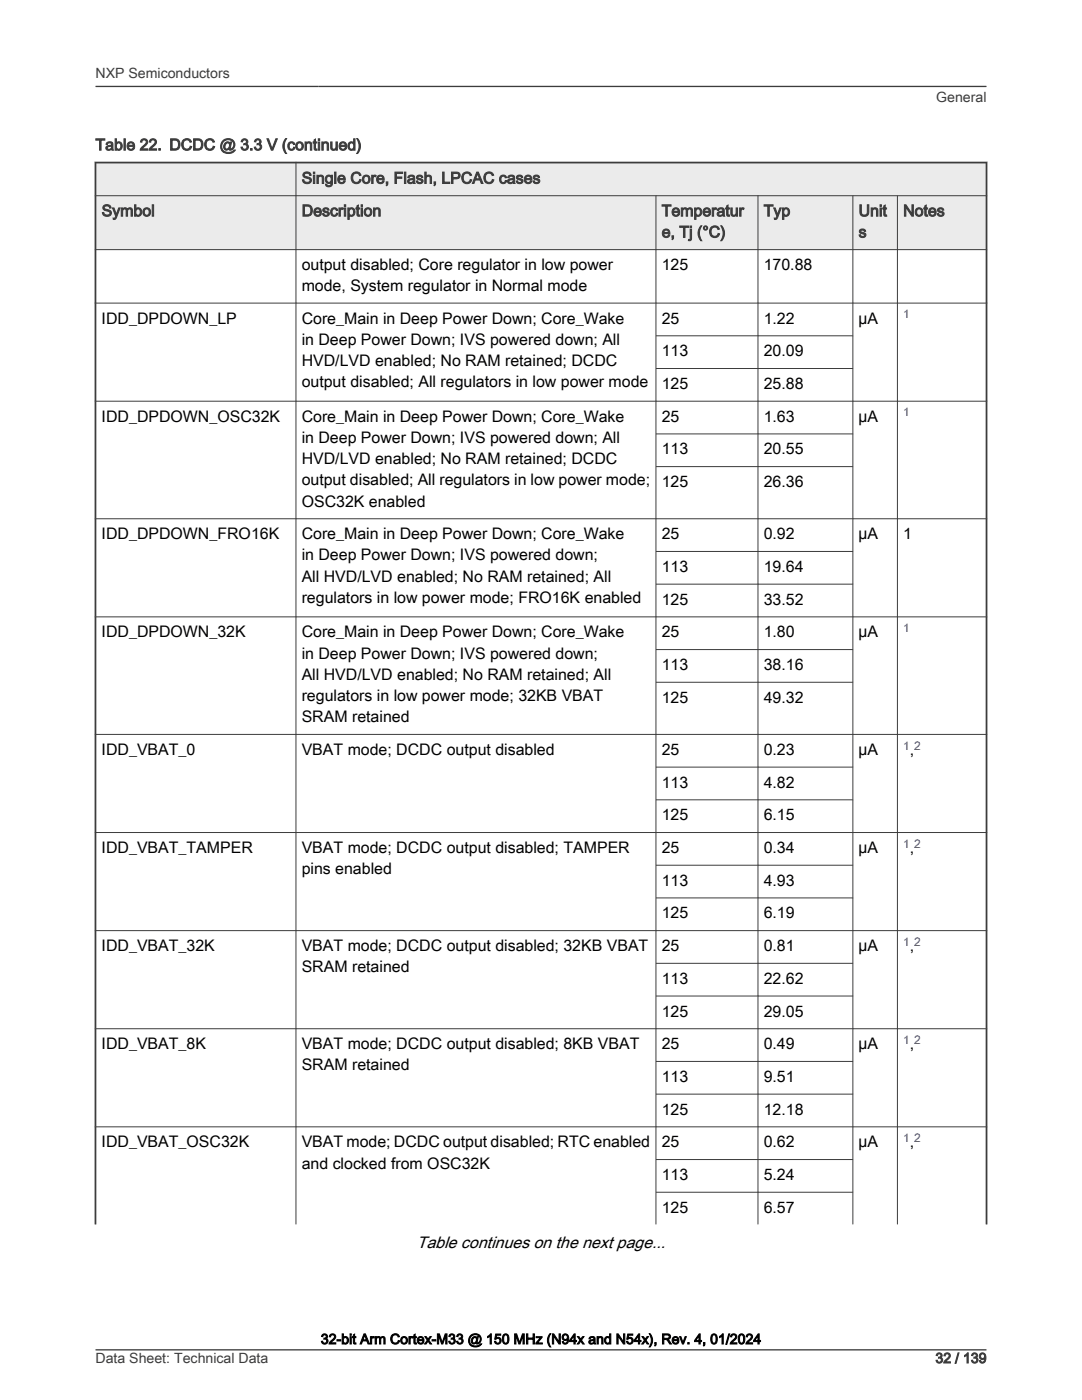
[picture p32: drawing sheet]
<svg xmlns="http://www.w3.org/2000/svg" width="216mm" height="279mm" viewBox="0 0 216 279" stroke-linecap="round" stroke-linejoin="round" font-family="sans-serif">
<defs><g id="words">
<text font-size="3.3" x="83.2" y="249.1">Table continues on the next page...</text>
<g font-size="3.2" fill="#3c3c3c">
<text x="19" y="30">Table 22. DCDC @ 3.3 V (continued)</text>
<text x="60.2" y="36.6">Single Core, Flash, LPCAC cases</text>
<text x="20.3" y="43.1">Symbol</text>
<text x="60.2" y="43.1">Description</text>
<text x="132" y="43.1">Temperatur</text>
<text x="132" y="47.4">e, Tj (°C)</text>
<text x="152.4" y="43.1">Typ</text>
<text x="171.3" y="43.1">Unit</text>
<text x="171.3" y="47.4">s</text>
<text x="180.2" y="43.1">Notes</text>
</g>
<g font-size="3.2">
<text x="60.2" y="53.8">output disabled; Core regulator in low power</text>
<text x="132" y="53.9">125</text>
<text x="152.4" y="53.9">170.88</text>
<text x="60.2" y="58">mode, System regulator in Normal mode</text>
<text x="20.3" y="64.6">IDD_DPDOWN_LP</text>
<text x="60.2" y="64.6">Core_Main in Deep Power Down; Core_Wake</text>
<text x="132" y="64.6">25</text>
<text x="152.4" y="64.6">1.22</text>
<text x="171.3" y="64.6">µA</text>
<text x="60.2" y="68.8">in Deep Power Down; IVS powered down; All</text>
<text x="132" y="71.1">113</text>
<text x="152.4" y="71.1">20.09</text>
<text x="60.2" y="73">HVD/LVD enabled; No RAM retained; DCDC</text>
<text x="60.2" y="77.3">output disabled; All regulators in low power mode</text>
<text x="132" y="77.6">125</text>
<text x="152.4" y="77.6">25.88</text>
<text x="20.3" y="84.2">IDD_DPDOWN_OSC32K</text>
<text x="60.2" y="84.2">Core_Main in Deep Power Down; Core_Wake</text>
<text x="60.2" y="88.4">in Deep Power Down; IVS powered down; All</text>
<text x="132" y="84.2">25</text>
<text x="152.4" y="84.2">1.63</text>
<text x="171.3" y="84.2">µA</text>
<text x="60.2" y="92.6">HVD/LVD enabled; No RAM retained; DCDC</text>
<text x="132" y="90.7">113</text>
<text x="152.4" y="90.7">20.55</text>
<text x="60.2" y="96.9">output disabled; All regulators in low power mode;</text>
<text x="60.2" y="101.1">OSC32K enabled</text>
<text x="132" y="97.2">125</text>
<text x="152.4" y="97.2">26.36</text>
<text x="20.3" y="107.6">IDD_DPDOWN_FRO16K</text>
<text x="60.2" y="107.6">Core_Main in Deep Power Down; Core_Wake</text>
<text x="132" y="107.6">25</text>
<text x="152.4" y="107.6">0.92</text>
<text x="171.3" y="107.6">µA</text>
<text x="180.2" y="107.6">1</text>
<text x="60.2" y="111.8">in Deep Power Down; IVS powered down;</text>
<text x="60.2" y="116.1">All HVD/LVD enabled; No RAM retained; All</text>
<text x="132" y="114.1">113</text>
<text x="152.4" y="114.1">19.64</text>
<text x="60.2" y="120.3">regulators in low power mode; FRO16K enabled</text>
<text x="132" y="120.7">125</text>
<text x="152.4" y="120.7">33.52</text>
<text x="20.3" y="127.2">IDD_DPDOWN_32K</text>
<text x="60.2" y="127.2">Core_Main in Deep Power Down; Core_Wake</text>
<text x="60.2" y="131.4">in Deep Power Down; IVS powered down;</text>
<text x="132" y="127.2">25</text>
<text x="152.4" y="127.2">1.80</text>
<text x="171.3" y="127.2">µA</text>
<text x="60.2" y="135.7">All HVD/LVD enabled; No RAM retained; All</text>
<text x="132" y="133.7">113</text>
<text x="152.4" y="133.7">38.16</text>
<text x="60.2" y="139.9">regulators in low power mode; 32KB VBAT</text>
<text x="132" y="140.2">125</text>
<text x="152.4" y="140.2">49.32</text>
<text x="60.2" y="144.1">SRAM retained</text>
<text x="20.3" y="150.7">IDD_VBAT_0</text>
<text x="60.2" y="150.7">VBAT mode; DCDC output disabled</text>
<text x="132" y="150.7">25</text>
<text x="152.4" y="150.7">0.23</text>
<text x="171.3" y="150.7">µA</text>
<text x="181.5" y="150.7">,</text>
<text x="132" y="157.2">113</text>
<text x="152.4" y="157.2">4.82</text>
<text x="132" y="163.7">125</text>
<text x="152.4" y="163.7">6.15</text>
<text x="20.3" y="170.2">IDD_VBAT_TAMPER</text>
<text x="60.2" y="170.2">VBAT mode; DCDC output disabled; TAMPER</text>
<text x="132" y="170.2">25</text>
<text x="152.4" y="170.2">0.34</text>
<text x="171.3" y="170.2">µA</text>
<text x="181.5" y="170.2">,</text>
<text x="60.2" y="174.5">pins enabled</text>
<text x="132" y="176.8">113</text>
<text x="152.4" y="176.8">4.93</text>
<text x="132" y="183.3">125</text>
<text x="152.4" y="183.3">6.19</text>
<text x="20.3" y="189.8">IDD_VBAT_32K</text>
<text x="60.2" y="189.8">VBAT mode; DCDC output disabled; 32KB VBAT</text>
<text x="132" y="189.8">25</text>
<text x="152.4" y="189.8">0.81</text>
<text x="171.3" y="189.8">µA</text>
<text x="181.5" y="189.8">,</text>
<text x="60.2" y="194">SRAM retained</text>
<text x="132" y="196.3">113</text>
<text x="152.4" y="196.3">22.62</text>
<text x="132" y="202.9">125</text>
<text x="152.4" y="202.9">29.05</text>
<text x="20.3" y="209.4">IDD_VBAT_8K</text>
<text x="60.2" y="209.4">VBAT mode; DCDC output disabled; 8KB VBAT</text>
<text x="132" y="209.4">25</text>
<text x="152.4" y="209.4">0.49</text>
<text x="171.3" y="209.4">µA</text>
<text x="181.5" y="209.4">,</text>
<text x="60.2" y="213.6">SRAM retained</text>
<text x="132" y="215.9">113</text>
<text x="152.4" y="215.9">9.51</text>
<text x="132" y="222.4">125</text>
<text x="152.4" y="222.4">12.18</text>
<text x="20.3" y="229">IDD_VBAT_OSC32K</text>
<text x="60.2" y="229">VBAT mode; DCDC output disabled; RTC enabled</text>
<text x="60.2" y="233.2">and clocked from OSC32K</text>
<text x="132" y="229">25</text>
<text x="152.4" y="229">0.62</text>
<text x="171.3" y="229">µA</text>
<text x="181.5" y="229">,</text>
<text x="132" y="235.5">113</text>
<text x="152.4" y="235.5">5.24</text>
<text x="132" y="242">125</text>
<text x="152.4" y="242">6.57</text>
</g>
<g font-size="2.8" fill="#3c3c3c">
<text x="19" y="15.6">NXP Semiconductors</text>
<text x="186.8" y="20.4">General</text>
<text x="19" y="272">Data Sheet: Technical Data</text>
<text x="186.7" y="272">32 / 139</text>
</g>
<text font-size="2.8" x="64" y="268.2">32-bit Arm Cortex-M33 @ 150 MHz (N94x and N54x), Rev. 4, 01/2024</text>
<g font-size="2.4" fill="#00f">
<text x="180.2" y="63.5">1</text>
<text x="180.2" y="83.1">1</text>
<text x="180.2" y="126.1">1</text>
<text x="180.2" y="149.6">1</text>
<text x="182.4" y="149.6">2</text>
<text x="180.2" y="169.2">1</text>
<text x="182.4" y="169.2">2</text>
<text x="180.2" y="188.8">1</text>
<text x="182.4" y="188.8">2</text>
<text x="180.2" y="208.3">1</text>
<text x="182.4" y="208.3">2</text>
<text x="180.2" y="227.9">1</text>
<text x="182.4" y="227.9">2</text>
</g>
</g></defs>
<g fill="#ebebeb">
<path d="M19 32.4h177.8v6.7h-177.8z" fill-rule="evenodd"/>
<path d="M19 39.1h177.8v10.7h-177.8z" fill-rule="evenodd"/>
</g>
<path d="M18.9 32.4h178.1M19 32.3v212.1M196.8 32.3v212.1" fill="none" stroke="#3c3c3c" stroke-width=".35"/>
<g fill="none" stroke="#3c3c3c" stroke-width=".2">
<path d="M18.9 39.1h178.1M59.1 32.3v212.1M130.9 39v205.4M151.2 39v205.4M170.2 39v205.4M179.1 39v205.4M18.9 49.8h178.1M18.9 60.5h178.1M130.9 67h39.4M130.9 73.5h39.4M18.9 80.1h178.1M130.9 86.6h39.4"/>
<path d="M130.9 93.1h39.4M18.9 103.5h178.1M130.9 110.1h39.4M130.9 116.6h39.4M18.9 123.1h178.1M130.9 129.6h39.4M130.9 136.2h39.4M18.9 146.6h178.1M130.9 153.1h39.4M130.9 159.6h39.4M18.9 166.1h178.1M130.9 172.7h39.4"/>
<path d="M130.9 179.2h39.4M18.9 185.7h178.1M130.9 192.3h39.4M130.9 198.8h39.4M18.9 205.3h178.1M130.9 211.8h39.4M130.9 218.4h39.4M18.9 224.9h178.1M130.9 231.4h39.4M130.9 237.9h39.4"/>
</g>
<path d="M19 17.3h177.8M19 269.4h177.8" fill="none" stroke="#3c3c3c" stroke-width=".26"/>
<use href="#words"/>
</svg>
